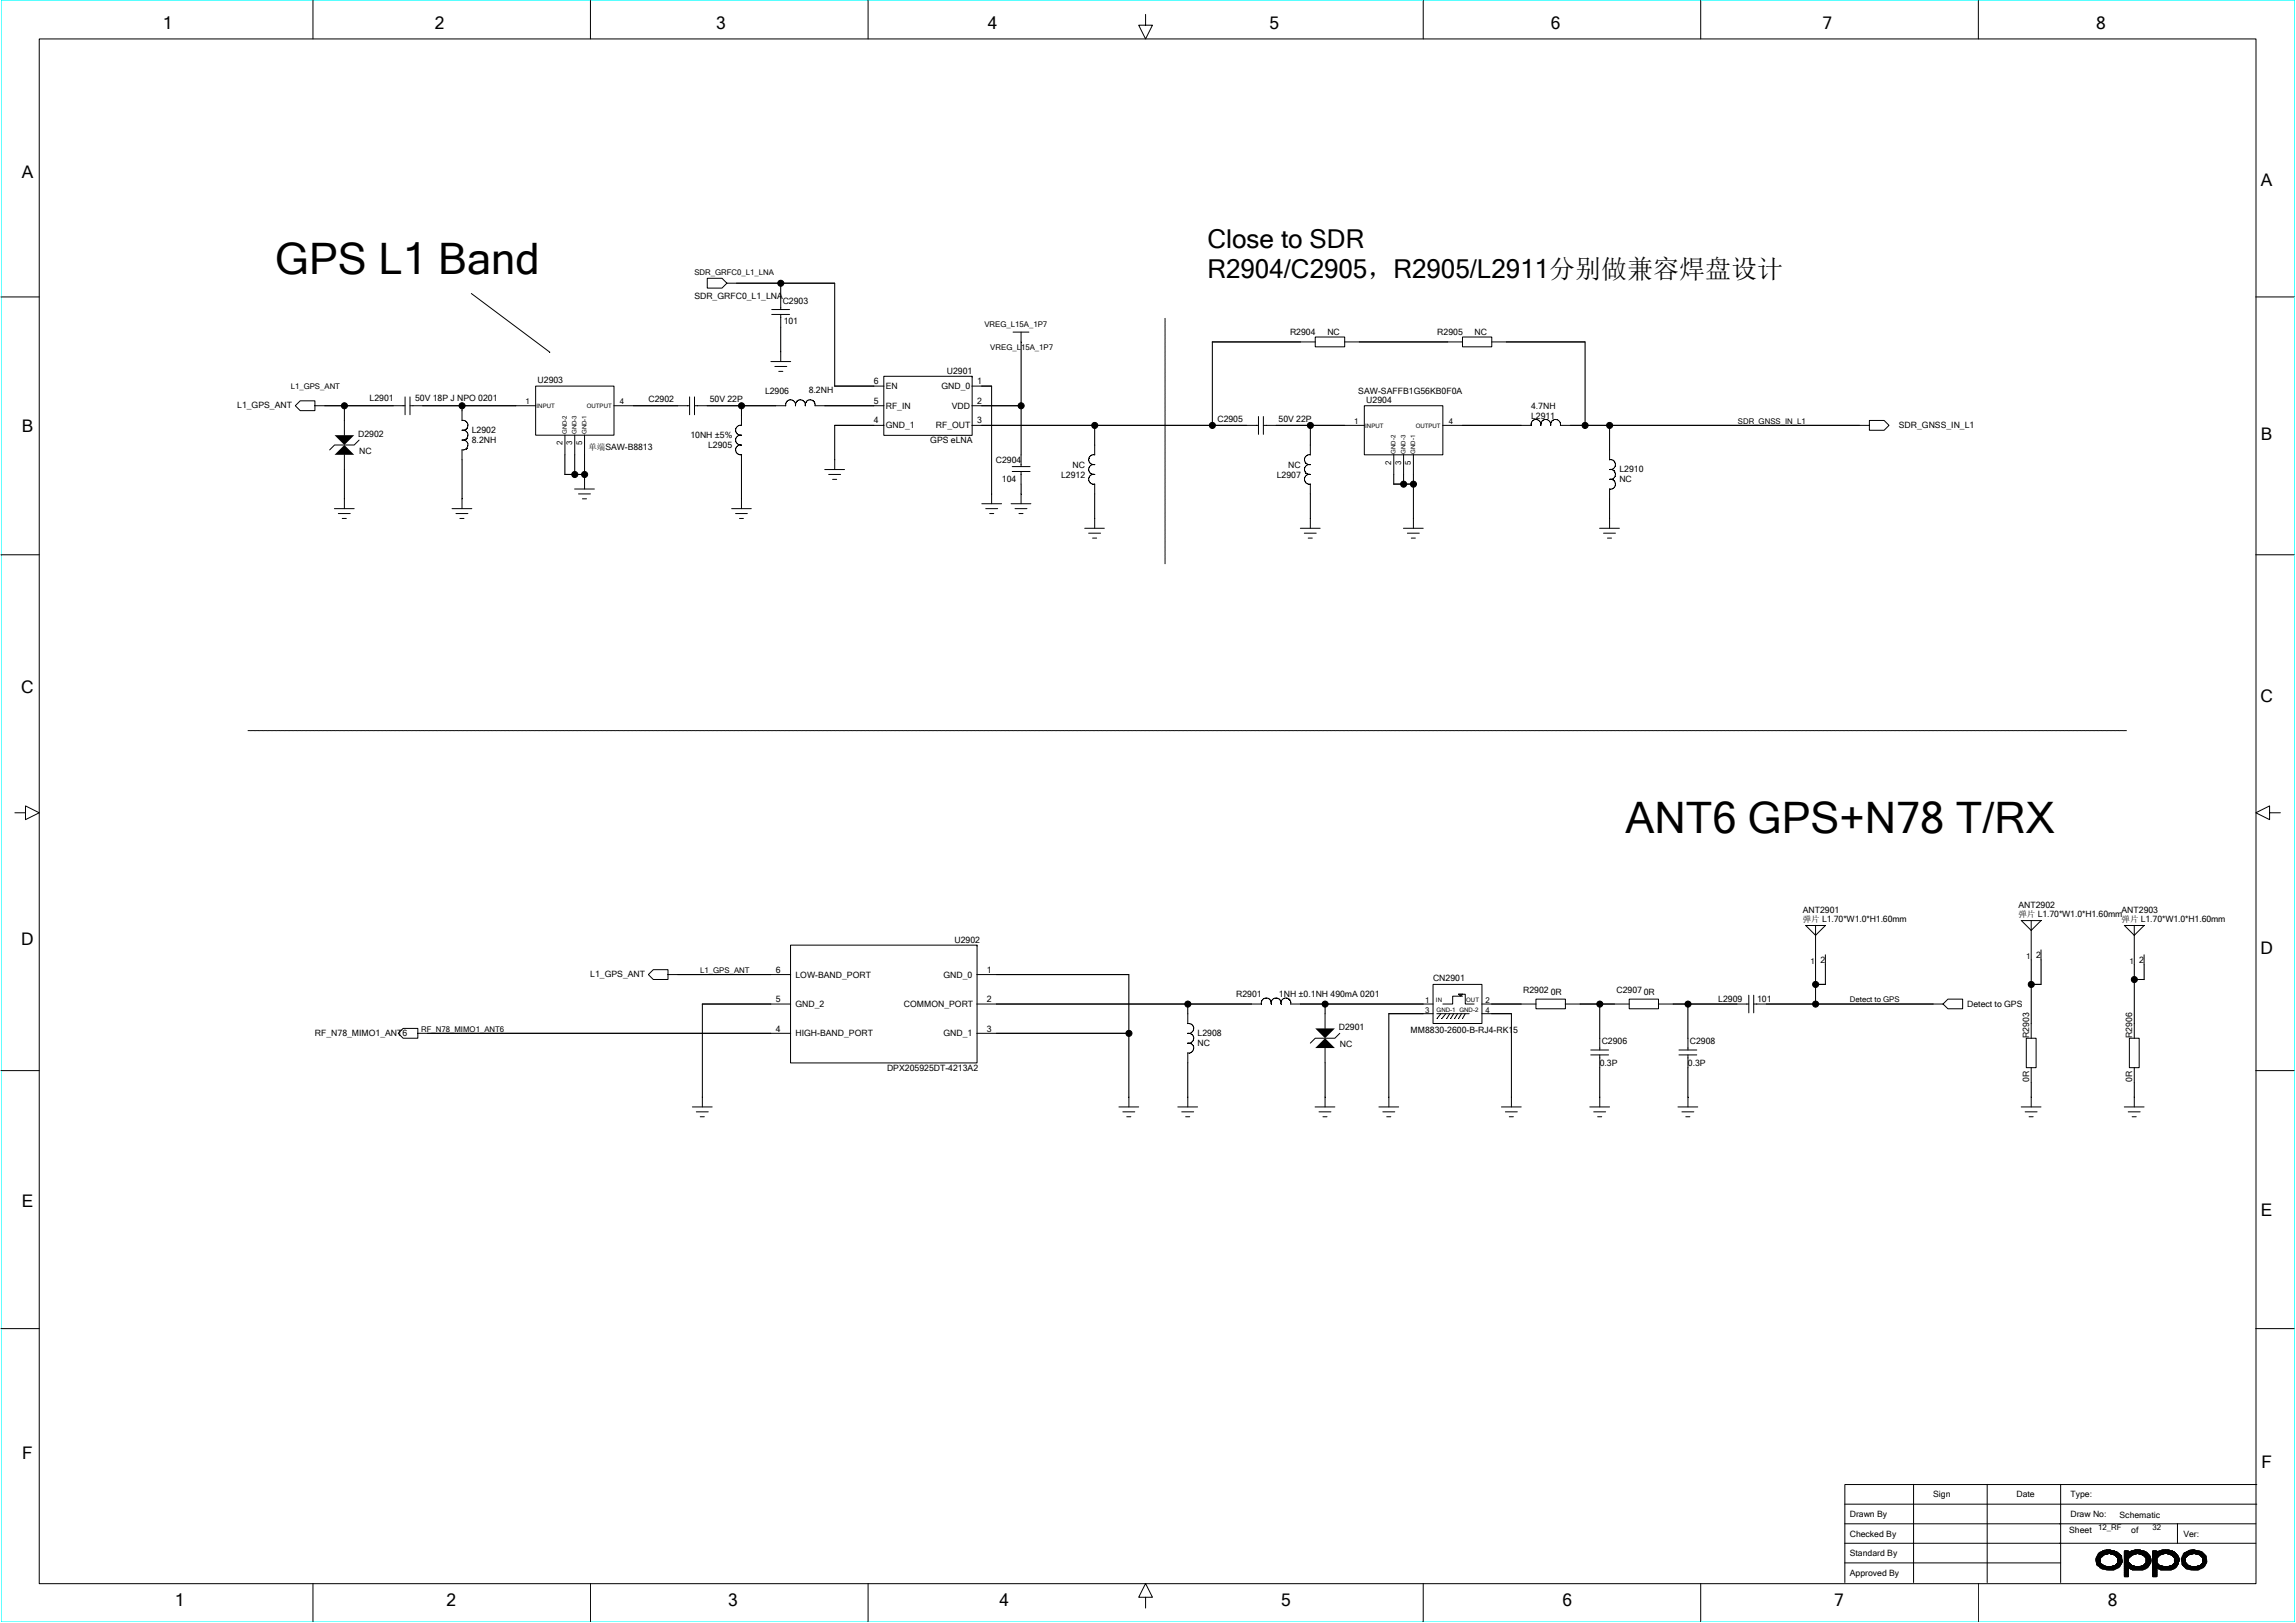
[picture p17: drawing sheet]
<svg xmlns="http://www.w3.org/2000/svg" width="297mm" height="210mm" viewBox="0 0 297 210" stroke-linecap="round" stroke-linejoin="round" font-family="sans-serif">
<defs><g id="words">
<g font-size="5.6">
<text x="35.6" y="35.5">GPS L1 Band</text>
<text x="210.3" y="107.8">ANT6 GPS+N78 T/RX</text>
</g>
<g font-size="3.4">
<text x="156.2" y="32.1">Close to SDR</text>
<text x="156.2" y="35.9">R2904/C2905，R2905/L2911分别做兼容焊盘设计</text>
</g>
<g font-size="2.2">
<text x="21.1" y="3.8">1</text>
<text x="56.2" y="3.8">2</text>
<text x="92.7" y="3.8">3</text>
<text x="127.8" y="3.8">4</text>
<text x="164.2" y="3.8">5</text>
<text x="200.6" y="3.8">6</text>
<text x="235.8" y="3.8">7</text>
<text x="271.2" y="3.8">8</text>
<text x="2.8" y="23">A</text>
<text x="292.5" y="24.1">A</text>
<text x="2.8" y="55.8">B</text>
<text x="292.5" y="57">B</text>
<text x="2.7" y="89.7">C</text>
<text x="292.4" y="90.8">C</text>
<text x="2.7" y="122.3">D</text>
<text x="292.4" y="123.5">D</text>
<text x="2.8" y="156.2">E</text>
<text x="292.5" y="157.3">E</text>
<text x="2.9" y="188.8">F</text>
<text x="292.6" y="189.9">F</text>
<text x="22.6" y="207.8">1</text>
<text x="57.8" y="207.8">2</text>
<text x="94.2" y="207.8">3</text>
<text x="129.3" y="207.8">4</text>
<text x="165.7" y="207.8">5</text>
<text x="202.2" y="207.8">6</text>
<text x="237.3" y="207.8">7</text>
<text x="272.7" y="207.8">8</text>
</g>
<g font-size="1.1">
<text x="89.8" y="38.7">SDR_GRFC0_L1_LNA</text>
<text x="101.3" y="39.3">C2903</text>
<text x="101.4" y="42">101</text>
<text x="166.9" y="43.4">R2904</text>
<text x="171.7" y="43.4">NC</text>
<text x="185.9" y="43.4">R2905</text>
<text x="190.8" y="43.4">NC</text>
<text x="30.7" y="52.8">L1_GPS_ANT</text>
<text x="47.8" y="51.8">L2901</text>
<text x="53.7" y="51.8">50V 18P J NPO 0201</text>
<text x="69.6" y="49.6">U2903</text>
<text x="83.9" y="52">C2902</text>
<text x="91.8" y="52">50V 22P</text>
<text x="99" y="51">L2906</text>
<text x="104.6" y="50.9">8.2NH</text>
<text x="113.1" y="49.7">6</text>
<text x="113.1" y="52.2">5</text>
<text x="114.6" y="50.3">EN</text>
<text x="114.6" y="52.9">RF_IN</text>
<text x="121.8" y="50.3">GND_0</text>
<text x="122.5" y="48.4">U2901</text>
<text x="123.1" y="52.9">VDD</text>
<text x="126.4" y="52.2">2</text>
<text x="126.4" y="49.7">1</text>
<text x="175.7" y="51">SAW-SAFFB1G56KB0F0A</text>
<text x="176.8" y="52.1">U2904</text>
<text x="198.1" y="52.9">4.7NH</text>
<text x="46.3" y="56.6">D2902</text>
<text x="46.5" y="58.7">NC</text>
<text x="61" y="57.3">8.2NH</text>
<text x="61" y="56.1">L2902</text>
<text x="76.1" y="58.2">单端SAW-B8813</text>
<text x="89.3" y="56.7">10NH ±5%</text>
<text x="91.6" y="58">L2905</text>
<text x="113.1" y="54.8">4</text>
<text x="114.6" y="55.4">GND_1</text>
<text x="120.4" y="57.3">GPS eLNA</text>
<text x="121.1" y="55.4">RF_OUT</text>
<text x="126.4" y="54.8">3</text>
<text x="128.8" y="59.9">C2904</text>
<text x="157.5" y="54.5">C2905</text>
<text x="165.4" y="54.5">50V 22P</text>
<text x="198.1" y="54.2">L2911</text>
<text x="245.7" y="55.4">SDR_GNSS_IN_L1</text>
<text x="129.6" y="62.4">104</text>
<text x="137.3" y="61.8">L2912</text>
<text x="138.7" y="60.5">NC</text>
<text x="165.2" y="61.8">L2907</text>
<text x="166.6" y="60.5">NC</text>
<text x="209.5" y="61.1">L2910</text>
<text x="209.5" y="62.4">NC</text>
<text x="233.2" y="118.1">ANT2901</text>
<text x="233.2" y="119.2">弹片 L1.70*W1.0*H1.60mm</text>
<text x="261.1" y="118.6">弹片 L1.70*W1.0*H1.60mm</text>
<text x="261.1" y="117.5">ANT2902</text>
<text x="274.5" y="118.1">ANT2903</text>
<text x="274.5" y="119.2">弹片 L1.70*W1.0*H1.60mm</text>
<text x="100.4" y="125.9">6</text>
<text x="123.5" y="122">U2902</text>
<text x="127.7" y="125.9">1</text>
<text x="235.5" y="124.6">2</text>
<text x="263.4" y="123.9">2</text>
<text x="276.8" y="124.6">2</text>
<text x="76.4" y="126.4">L1_GPS_ANT</text>
<text x="100.4" y="129.7">5</text>
<text x="102.9" y="130.3">GND_2</text>
<text x="102.9" y="126.5">LOW-BAND_PORT</text>
<text x="116.9" y="130.3">COMMON_PORT</text>
<text x="122.1" y="126.5">GND_0</text>
<text x="127.7" y="129.7">2</text>
<text x="159.9" y="129">R2901</text>
<text x="165.5" y="129.1">1NH ±0.1NH 490mA 0201</text>
<text x="185.4" y="127">CN2901</text>
<text x="197.1" y="128.4">R2902</text>
<text x="200.6" y="128.7">0R</text>
<text x="209.1" y="128.4">C2907</text>
<text x="212.7" y="128.7">0R</text>
<text x="222.3" y="129.7">L2909</text>
<text x="227.3" y="129.7">101</text>
<text x="254.5" y="130.3">Detect to GPS</text>
<text x="40.7" y="134.1">RF_N78_MIMO1_ANT6</text>
<text x="100.4" y="133.5">4</text>
<text x="102.9" y="134.1">HIGH-BAND_PORT</text>
<text x="122.1" y="134.1">GND_1</text>
<text x="127.7" y="133.5">3</text>
<text x="154.9" y="134.1">L2908</text>
<text x="154.9" y="135.3">NC</text>
<text x="173.2" y="133.3">D2901</text>
<text x="173.3" y="135.5">NC</text>
<text x="182.5" y="133.7">MM8830-2600-B-RJ4-RK15</text>
<text x="207" y="137.9">0.3P</text>
<text x="207.2" y="135.1">C2906</text>
<text x="218.4" y="137.9">0.3P</text>
<text x="218.6" y="135.1">C2908</text>
<text x="262.5" y="134.3" transform="rotate(-90 262.5 134.3)">R2903</text>
<text x="275.9" y="134.3" transform="rotate(-90 275.9 134.3)">R2906</text>
<text x="114.8" y="138.5">DPX205925DT-4213A2</text>
<text x="262.5" y="140" transform="rotate(-90 262.5 140)">0R</text>
<text x="275.9" y="140" transform="rotate(-90 275.9 140)">0R</text>
<text x="239.3" y="196.3">Drawn By</text>
<text x="250.1" y="193.7">Sign</text>
<text x="260.9" y="193.7">Date</text>
<text x="267.9" y="193.7">Type:</text>
<text x="267.9" y="196.3">Draw No:</text>
<text x="274.2" y="196.4">Schematic</text>
<text x="239.3" y="198.8">Checked By</text>
<text x="239.3" y="201.3">Standard By</text>
<text x="239.3" y="203.9">Approved By</text>
<text x="267.7" y="198.3">Sheet</text>
<text x="275.7" y="198.3">of</text>
<text x="282.5" y="198.8">Ver:</text>
</g>
<g font-size="1">
<text x="89.8" y="35.6">SDR_GRFC0_L1_LNA</text>
<text x="127.4" y="42.2">VREG_L15A_1P7</text>
<text x="128.1" y="45.3">VREG_L15A_1P7</text>
<text x="37.6" y="50.4">L1_GPS_ANT</text>
<text x="68" y="52.3">1</text>
<text x="80.2" y="52.3">4</text>
<text x="72.8" y="57.6" transform="rotate(-90 72.8 57.6)">2</text>
<text x="74" y="57.6" transform="rotate(-90 74 57.6)">3</text>
<text x="75.3" y="57.6" transform="rotate(-90 75.3 57.6)">5</text>
<text x="175.2" y="54.8">1</text>
<text x="187.4" y="54.8">4</text>
<text x="224.8" y="54.8">SDR_GNSS_IN_L1</text>
<text x="180" y="60.2" transform="rotate(-90 180 60.2)">2</text>
<text x="181.3" y="60.2" transform="rotate(-90 181.3 60.2)">3</text>
<text x="182.5" y="60.2" transform="rotate(-90 182.5 60.2)">5</text>
<text x="90.6" y="125.9">L1_GPS_ANT</text>
<text x="234.2" y="124.7">1</text>
<text x="262.1" y="124.1">1</text>
<text x="275.5" y="124.7">1</text>
<text x="184.4" y="129.8">1</text>
<text x="184.4" y="131.1">3</text>
<text x="192.2" y="131.1">4</text>
<text x="192.2" y="129.8">2</text>
<text x="239.3" y="129.7">Detect to GPS</text>
<text x="54.5" y="133.5">RF_N78_MIMO1_ANT6</text>
<text x="271.5" y="198">12_RF</text>
<text x="278.5" y="198">32</text>
</g>
<g font-size=".8">
<text x="69.4" y="52.8">INPUT</text>
<text x="75.9" y="52.8">OUTPUT</text>
<text x="73.3" y="56.2" transform="rotate(-90 73.3 56.2)">GND-2</text>
<text x="74.6" y="56.2" transform="rotate(-90 74.6 56.2)">GND-3</text>
<text x="75.9" y="56.2" transform="rotate(-90 75.9 56.2)">GND-1</text>
<text x="176.6" y="55.3">INPUT</text>
<text x="180.5" y="58.7" transform="rotate(-90 180.5 58.7)">GND-2</text>
<text x="181.8" y="58.7" transform="rotate(-90 181.8 58.7)">GND-3</text>
<text x="183.1" y="58.7" transform="rotate(-90 183.1 58.7)">GND-1</text>
<text x="183.2" y="55.3">OUTPUT</text>
<text x="185.8" y="129.7">IN</text>
<text x="185.9" y="130.9">GND-1 GND-2</text>
<text x="189.7" y="129.7">OUT</text>
</g>
</g></defs>
<path d="M.1 0h296.8v209.8h-296.8z" fill="none" stroke="#0ff" stroke-width=".13"/>
<g fill="none" stroke="#000" stroke-width=".13">
<path d="M5.1 5h286.8v199.9h-286.8zM40.5 .1v4.9M76.4 .1v4.9M112.3 .1v4.9M148.2 1.9v1.4h.9l-.9 1.7-.9-1.7h.9M184.1 .1v4.9M220 .1v4.9M255.9 .1v4.9M.1 38.4h5M61 38l10.1 7.6M91.5 36h1.9l.6 .6-.6 .7h-1.9zM94 36.6h14v13.4"/>
<path d="M101 36.6v3.4M291.8 38.4h5M38.8 51.9h1.9v1.2h-1.9l-.6-.6zM40.7 52.5h11.7M44.6 58.8v7M44.6 52.5v3.8M46.5 56.9l-.7 .7h-2.5l-.7 .6M52.4 51.4v2.3M53 52.5h16.3M53 51.4v2.3M59.8 52.5v1.9M59.8 58.2h.2"/>
<path d="M59.8 54.4h.1a.65 .65 0 0 1 .6 .5M59.8 58.2v7.6M60 55.7h-.2l.1-.1a.65 .65 0 0 1 .6 .6M60 56.9h-.2h.1a.66 .66 0 0 1 .6 .5M60.5 54.9v.2a.64 .64 0 0 1-.5 .6M60.5 56.2v.1a.64 .64 0 0 1-.5 .6M60.5 57.4v.2a.64 .64 0 0 1-.5 .6M69.3 50h10.1v6.3h-10.1zM73.1 56.3v5.1M74.4 56.3v5.1M75.6 56.3v7M79.4 52.5h9.8"/>
<path d="M89.2 51.4v2.3M89.8 52.5h11.9M89.8 51.4v2.3M95.8 57.6a.64 .64 0 0 0-.6 .7 .64 .64 0 0 0 .7 .5v7M95.8 56.3a.65 .65 0 0 0-.6 .7 .65 .65 0 0 0 .7 .6h-.1M95.9 52.5v2.6a.64 .64 0 0 0-.7 .6 .64 .64 0 0 0 .7 .6h-.1M99.7 46.8h2.6M99.8 40.7h2.3M99.8 40h2.3M100.2 47.4h1.6M100.8 48h.5M101 40.7v6.1"/>
<path d="M102.9 52.5a.65 .65 0 0 0-.6-.8 .65 .65 0 0 0-.7 .8M103.4 51.7a.67 .67 0 0 1 .8 .8M103.4 51.7a.69 .69 0 0 0-.5 .8M104.7 51.7a.67 .67 0 0 1 .7 .6M104.7 51.7a.69 .69 0 0 0-.5 .8M105.4 52.3v.2h9M108 55h6.4M108 50h6.4M108 55v5.7M114.3 48.7h11.5v7.6h-11.5zM125.7 55h37.1M125.7 50h2.6v15.2"/>
<path d="M125.7 52.5h6.4M125.8 48.7h.1M131.1 43h2M132.1 43v17.4M141.6 58.8a.65 .65 0 0 0-.8 .7 .65 .65 0 0 0 .8 .6 .65 .65 0 0 0-.8 .7 .65 .65 0 0 0 .8 .6 .64 .64 0 0 0-.8 .6 .64 .64 0 0 0 .8 .6v5.7M141.6 55v3.9M150.7 41.2v31.7M162.8 53.9v2.3M163.4 55h13.1M163.4 53.9v2.3M169.5 58.8a.65 .65 0 0 0-.7 .7 .65 .65 0 0 0 .7 .6M169.5 55v3.9"/>
<path d="M170.2 43.6h3.8v1.3h-3.8zM170.2 44.2h-13.4v10.9M173.9 44.2h15.3M176.5 52.5h10.2v6.3h-10.2zM180.3 58.8v3.9M181.6 58.8v3.9M182.9 58.8v9.5M186.6 55h11.5M189.2 43.6h3.8v1.3h-3.8zM193 44.2h12.1v10.9M198.6 54.3a.66 .66 0 0 1 .7 .5M198.6 54.3a.69 .69 0 0 0-.5 .8"/>
<path d="M199.3 54.8v.3M199.8 54.3a.67 .67 0 0 1 .8 .5M199.9 54.3a.64 .64 0 0 0-.6 .6M201.9 55h40M201.9 54.8a.64 .64 0 0 0-.8-.5 .64 .64 0 0 0-.5 .8M201.9 54.8v.2M208.2 59.5a.65 .65 0 0 1 .8 .6 .65 .65 0 0 1-.8 .6 .64 .64 0 0 1 .8 .7 .64 .64 0 0 1-.8 .6 .64 .64 0 0 1 .8 .6 .64 .64 0 0 1-.8 .7M208.2 55v4.5M241.8 54.4h2l.6 .6-.6 .7h-2zM.1 71.8h5M43.3 65.8h2.5M43.8 66.4h1.5"/>
<path d="M44.3 67.1h.5M58.5 65.8h2.5M59 66.4h1.5M59.5 67.1h.5M73.1 61.4h2.5M74.3 63.3h2.6M74.8 63.9h1.6M75.4 64.5h.5M94.7 65.8h2.5M95.2 66.4h1.5M95.7 67.1h.5M106.7 60.7h2.6"/>
<path d="M107.2 61.4h1.6M107.7 62h.5M127 65.2h2.6M127.5 65.8h1.6M128 66.4h.6M130.8 65.2h2.6M131 61h2.3M131 60.4h2.3M131.3 65.8h1.6M131.8 66.4h.6M132.1 61v4.2M140.3 68.3h2.6"/>
<path d="M140.8 69h1.6M141.3 69.6h.6M168.2 68.3h2.6M168.7 69h1.6M169.2 69.6h.6M169.5 61.4a.63 .63 0 0 0-.7 .6 .63 .63 0 0 0 .7 .6v5.7M169.5 60.1a.65 .65 0 0 0-.7 .7 .65 .65 0 0 0 .7 .6M180.3 62.6h2.6M181.6 68.3h2.5M182.1 69h1.5M182.6 69.6h.5M206.9 68.3h2.6"/>
<path d="M207.5 69h1.5M208 69.6h.5M208.2 63.2v5.1M291.8 71.8h5M32.1 94.5h243M1.9 105.2h1.4v-.9l1.8 .9-1.8 .8v-.8M233.6 119.7h2.6l-1.3 1.3-1.3-1.3M234.9 119.7v10.2M261.5 119.1h2.6l-1.3 1.3-1.3-1.3M262.8 119.1v15.2M274.8 119.7h2.6l-1.3 1.3-1.3-1.3M276.1 119.7v14.6"/>
<path d="M293.6 105.2v-.9l-1.8 .9 1.8 .8v-.8h1.4M.1 138.5h5M52.2 133.1h1.9v1.2h-1.9l-.7-.6zM54 133.7h48.3M84.5 125.5h1.9v1.2h-1.9l-.6-.6zM86.4 126.1h15.9M102.3 122.3h24.1v15.2h-24.1zM102.3 129.9h-11.4v13.3M126.4 126.1h19.6v17.1M126.4 129.9h36.8a.64 .64 0 0 1 .6-.8 .64 .64 0 0 1 .7 .8 .65 .65 0 0 1 .6-.8 .65 .65 0 0 1 .6 .8 .64 .64 0 0 1 .7-.8 .64 .64 0 0 1 .6 .8M126.4 133.7h19.6M126.4 122.3h.1"/>
<path d="M153.6 133.7a.65 .65 0 0 1 .8 .6 .65 .65 0 0 1-.7 .7M153.6 135a.65 .65 0 0 1 .8 .6 .65 .65 0 0 1-.7 .6M153.6 132.4h.2a.66 .66 0 0 1 .6 .5M153.7 129.9v2.5M153.7 136.2v7M154.4 132.9a.67 .67 0 0 1-.7 .8M167 129.9h18.4M171.4 129.9v3.2M171.4 135.6v7.6M173.3 133.7l-.6 .6h-2.5l-.7 .7M185.4 127.4h6.3v5h-6.3zM185.4 131.1h-5.7v12.1"/>
<path d="M185.9 131.1h4.2M186.4 131.1l-.5 .7M187 131.1l-.5 .7M187.6 131.1l-.4 .7M188.1 131.1l-.4 .7M188.6 131.1l-.4 .7M188.7 128.6l.3 .3 .2-.3M188.7 128.6h.5M188.7 128.6h.9v1.3h1.1M189.1 131.1l-.4 .7M189.2 128.9h-1.3v1h-1.2M189.6 131.1l-.4 .7"/>
<path d="M191.7 131.1h3.8v12.1M198.7 129.3h3.8v1.2h-3.8zM198.7 129.9h-7M205.8 136.5h2.3M205.8 135.8h2.3M207 136.5v6.7M207 129.9v5.9M210.8 129.3h3.8v1.2h-3.8zM210.8 129.9h-8.3M214.5 129.9h11.7M217.2 136.5h2.3M217.2 135.8h2.3"/>
<path d="M218.4 129.9v5.9M218.4 136.5v6.7M226.2 128.8v2.2M226.9 129.9h24.5M226.9 128.8v2.2M236.2 123.5v1.3M236.2 124.8v2.6h-1.3M252 129.3h1.9v1.2h-1.9l-.6-.6zM262.1 134.3h1.3v3.8h-1.3zM262.8 138.1v5.1M264.1 122.9v4.5h-1.3M275.5 134.3h1.3v3.8h-1.3z"/>
<path d="M276.1 126.7h1.3M276.1 138.1v5.1M277.4 123.5v3.2M291.8 138.5h5M89.6 143.2h2.5M90.1 143.8h1.5M90.6 144.5h.5M144.8 143.2h2.5M145.3 143.8h1.5M145.8 144.5h.5M152.4 143.2h2.5M152.9 143.8h1.5"/>
<path d="M153.4 144.5h.5M170.1 143.2h2.6M170.6 143.8h1.6M171.2 144.5h.5M178.4 143.2h2.6M178.9 143.8h1.5M179.4 144.5h.5M194.2 143.2h2.6M194.8 143.8h1.5M195.3 144.5h.5M205.7 143.2h2.5M206.2 143.8h1.5"/>
<path d="M206.7 144.5h.5M217.1 143.2h2.5M217.6 143.8h1.5M218.1 144.5h.5M261.5 143.2h2.6M262 143.8h1.5M262.5 144.5h.5M274.8 143.2h2.6M275.3 143.8h1.6M275.8 144.5h.6M.1 171.9h5M291.8 171.9h5"/>
<path d="M238.7 194.6h53.3M247.6 192v12.7M257.1 192v12.7M266.6 192v12.7M281.7 197.1v2.6M291.8 199.7h-53.1M291.8 197.1h-53.1M292 192.1h-53.3v12.6M40.5 204.9v4.9M76.4 204.9v4.9M112.3 204.9v4.9M148.2 206.7h.9l-.9-1.8-.9 1.8h.9v1.3"/>
<path d="M184.1 204.9v4.9M220 204.9v4.9M238.7 202.2h27.9M255.9 204.9v4.9M271.1 201.6h.7M271.1 201.7h.6M271.1 201.8h.6M271.1 202h.6M271.1 202.1h.6M271.3 201.3h.8M271.3 202.3h.6M271.3 202.5h.8"/>
<path d="M271.3 202.2h.4M271.3 201.4v1.1M271.4 202.6h.8M271.4 202.5v-1.3v1.4h.7M271.5 202.2v.4h.8M271.5 200.9a2.21 2.21 0 0 1 3 .4l.1 .8-.4 .6-.8 .4h-.6l-.9-.1-.6-.5-.1-.8zM271.5 201v1.6v-1.5v.1M271.7 201.6l.5-.4 .6-.3 .8 .3 .4 .4v.6l-.4 .4-.8 .1-.6-.1-.5-.4zM271.7 200.9v1.8M271.7 200.8h2.2M271.8 200.8v.7M271.8 202.3v.5"/>
<path d="M271.9 202.5v.5h1.9M271.9 200.8v.6h-.6M272.1 202.4v.6M272.1 200.7v.5M272.1 200.7h1.4M272.2 200.7v.5h-.8M272.3 202.6v.4M272.3 200.7v.4M272.3 200.6h.8M272.4 202.7v.4M272.4 200.7v.4M272.5 203.1h1.1"/>
<path d="M272.6 202.7v.4M272.6 200.5v.6M272.7 202.7v.4M272.7 200.5v.6h-1.3M272.8 202.7v.4M272.8 200.5v.4M272.9 202.7v.4M272.9 200.5v.4M273.1 202.7v.4M273.1 200.5v.6h1.1M273.2 202.7v.4M273.2 200.7v.4"/>
<path d="M273.3 202.6v.5M273.3 200.7v.4M273.4 202.6h.9M273.4 202.6v.5M273.4 200.7v.4M273.4 201.2h1M273.6 202.6v.4M273.6 200.7v.5M273.7 200.8v.5h.8M273.7 202.4v.6h-1.5v-.4M273.8 200.8v.6h.7M273.8 202.3v.5"/>
<path d="M273.9 201.8h.7M273.9 202h.7M273.9 202.1h.7M273.9 202.2h.6M273.9 201.7h.6M274 202.2v.6M274 200.8v.8h.5M274 200.9h-2.5M274.1 200.9v1.9h-2.5M274.2 201v1.7h-2.6M274.3 201.2v1.3h-.6M274.5 201.3v1h-.7"/>
<path d="M274.8 200.8h2.8M274.8 200.9h3M274.8 203h.6M274.8 203.1h.6M274.8 200.7h.6M274.8 203.2h.6M274.8 203.3h.6M274.8 203.5h.6M274.8 203.6h.6M274.8 203.7h.6M274.8 203.9h.6M274.8 201.2h1.2"/>
<path d="M274.8 202.6h1.1M274.8 202.5h.9M274.8 202.3h.8M274.8 202.2h.7M274.8 201.6h.6M274.8 201.7h.6M274.8 201.8h.6M274.8 202h.6M274.8 202.1h.6M274.8 200.7h.6v.2v-.1h.1a2.27 2.27 0 0 1 2.3 .1 1.03 1.03 0 0 1 .2 1.6l-.2 .3-.5 .3h-1.4l-.5-.3v1.2h-.6zM274.8 200.7v3.3M275 200.7v3.3"/>
<path d="M275.1 200.7v3.3M275.2 200.7v3.3M275.4 201.6l.5-.4 .6-.3 .8 .3 .3 .4v.6l-.3 .4-.8 .1-.6-.1-.5-.4zM275.4 200.7v3.3h-.6M275.5 200.8v.8M275.5 202.2v.6M275.6 200.8v.6h-.8M275.6 202.3v.7h2M275.7 200.7h1.7M275.7 200.7v.6h-.9M275.7 202.4v.6M275.9 200.7v.5"/>
<path d="M275.9 202.6v.5h1.4v-.5M276 200.7v.4M276 202.6v.5M276.1 202.6v.5M276.1 200.5v.6M276.2 200.6h.7M276.2 202.7v.4M276.2 200.5v.6h-1.4M276.4 202.7v.4M276.4 200.5v.6M276.5 202.7v.4M276.5 200.5v.4"/>
<path d="M276.6 202.7v.4M276.6 200.5v.6M276.7 201.1h1.2M276.8 202.7v.4M276.8 200.5v.6M276.9 202.7v.4M276.9 200.5v.6M277 202.6v.5M277 200.7v.4M277.1 201.2h.9v1.4M277.1 202.6h.8M277.1 202.6v.5"/>
<path d="M277.1 200.7v.4M277.3 200.7v.5M277.4 202.5h.6M277.4 202.4v.6M277.4 200.7v.6h.7v1h-.6M277.5 202.3v.7M277.5 200.8v.6h.6M277.6 202.2h.7M277.6 201.7h.7M277.6 201.8h.7M277.6 202.1h.7M277.6 202.2v.6"/>
<path d="M277.6 200.8v.8h.5M277.8 200.9v1.9h-3M277.9 201v1.7h-3.1M278.3 201.8v.2h-.7M278.5 203h.5M278.5 203.1h.5M278.5 203.2h.5M278.5 203.3h.5M278.5 203.5h.5M278.5 203.6h.5M278.5 203.7h.5M278.5 203.9h.5"/>
<path d="M278.5 200.9h3M278.5 200.8h2.8M278.5 200.7h.5M278.5 201.2h1M278.5 202.6h1M278.5 202.5h.8M278.5 202.3h.7M278.5 202.2h.5M278.5 201.6h.5M278.5 201.7h.5M278.5 201.8h.5M278.5 202h.5"/>
<path d="M278.5 202.1h.5M278.5 200.7h.5v.2v-.1h.2a2.17 2.17 0 0 1 2.4 .3l.1 .2a.49 .49 0 0 1 .1 .8v.2a1.37 1.37 0 0 1-.9 .8h-1.4l-.5-.3v1.2h-.5zM278.5 200.7v3.3M278.7 200.7v3.3M278.8 200.7v3.3M278.9 200.7v3.3M279 200.7v3.3h-.5M279.2 202.3v.5M279.2 200.8v.6h-.7M279.3 202.4v.6h2M279.3 200.7v.6h-.8M279.4 200.7h1.7"/>
<path d="M279.4 202.6v.4M279.4 200.7v.5M279.4 201.2l.8-.3 .7 .3 .4 .4v.6l-.4 .4-.7 .1-.8-.1-.4-.4v-.6zM279.5 202.6v.5M279.5 200.7v.4M279.7 202.6v.5M279.7 200.5v.6M279.8 202.6v.5M279.8 200.5v.6h-1.3M279.9 202.7v.4M279.9 200.5v.6M280.1 202.7v.4"/>
<path d="M280.1 200.5v.4M280.2 202.7v.4M280.2 200.5v.4M280.3 202.7v.4M280.3 200.5v.4M280.4 201.1h1.2M280.4 202.7v.4M280.4 200.5v.6M280.6 202.7v.4M280.6 200.5v.6M280.7 202.6v.5M280.7 200.5v.6"/>
<path d="M280.8 201.2h.9v1.4M280.8 202.6v.5M280.8 200.7v.4M280.8 202.6h.8M280.9 202.6v.5h-1.4M280.9 200.7v.5M281 202.5h.7M281.1 202.4v.6M281.1 200.7v.6h.7v1h-.6M281.2 202.3v.7M281.2 200.8v.6h.6M281.3 201.6h.7"/>
<path d="M281.3 201.7h.7M281.3 201.8h.7M281.3 202h.7M281.3 202.2h.6M281.3 202.1h.5M281.3 200.8v2M281.4 200.9v1.9h-2.9M281.6 201v1.7h-3.1M282.2 201.7h.5M282.2 201.8h.5M282.2 202h.5M282.3 201.6h.4"/>
<path d="M282.3 202.3h.6M282.3 202.2h.4M282.3 201.3v1.2h.7M282.3 202.1h.4M282.4 201.2h.8M282.5 201v1.6h.7M282.6 200.9h2.4M282.6 200.9v1.8h2.5v-1.7M282.6 200.9a2.03 2.03 0 0 1 2.8 .4l.1 .8-.4 .6-.8 .4-1.5-.1-.5-.5-.1-.8zM282.7 201.6l.4-.4 .7-.3 .8 .3 .4 .4v.6a1.52 1.52 0 0 1-2.3 0zM282.7 200.9v1.9h2.3M282.8 200.8h2.1"/>
<path d="M282.8 202.2v.8h1.8v-.4M282.8 200.8v.6h-.5M283 202.3v.7M283 200.8v.5h-.6M283.1 200.7h1.2M283.1 202.4v.6M283.1 200.7v.5M283.2 202.6v.4M283.2 200.7v.4M283.3 200.6h.7M283.3 202.6v.5M283.3 200.7v.4"/>
<path d="M283.5 200.7v.4M283.6 202.7v.4M283.6 200.5v.6h-1M283.7 202.7v.4M283.7 200.5v.6M283.8 202.7v.4M283.8 200.5v.4M284 202.7v.4M284 200.5v.6M284.1 201.1h1M284.1 200.7v.4M284.1 202.7v.4"/>
<path d="M284.2 200.7v.4M284.2 202.7v.4M284.3 200.7v.4M284.3 202.6v.5M284.5 200.7v.4M284.5 202.6v.5h-1v-.4M284.6 201.2h.6v1.4h-.9M284.6 200.7v.5M284.7 202.5h.5M284.7 200.8v.5h.7v1h-.6M284.7 202.4v.6M284.9 200.8v.6h.5"/>
<path d="M284.9 202.3v.5M285 201.8h.5M285 202h.5M285 202.1h.5M285 202.2h.4M285 201.6h.4M285 201.7h.4M285 200.9v1.9"/>
<circle cx="101" cy="36.6" r=".39"/>
<circle cx="44.6" cy="52.5" r=".39"/>
<circle cx="59.8" cy="52.5" r=".39"/>
<circle cx="95.9" cy="52.5" r=".39"/>
<circle cx="132.1" cy="52.5" r=".39"/>
<circle cx="141.6" cy="55" r=".39"/>
<circle cx="156.9" cy="55" r=".39"/>
<circle cx="169.5" cy="55" r=".39"/>
<circle cx="205.1" cy="55" r=".39"/>
<circle cx="208.2" cy="55" r=".39"/>
<circle cx="74.4" cy="61.4" r=".39"/>
<circle cx="75.6" cy="61.4" r=".39"/>
<circle cx="181.6" cy="62.6" r=".39"/>
<circle cx="182.9" cy="62.6" r=".39"/>
<circle cx="146.1" cy="133.7" r=".39"/>
<circle cx="153.7" cy="129.9" r=".39"/>
<circle cx="171.4" cy="129.9" r=".39"/>
<circle cx="207" cy="129.9" r=".39"/>
<circle cx="218.4" cy="129.9" r=".39"/>
<circle cx="234.9" cy="127.4" r=".39"/>
<circle cx="234.9" cy="129.9" r=".39"/>
<circle cx="262.8" cy="127.4" r=".39"/>
<circle cx="276.1" cy="126.7" r=".39"/>
</g>
<g fill="#000">
<path d="M101 36.6v1.9zM44.6 52.5v1.9zM59.8 52.5v.6zM95.9 52.5v1.3zM127 50h1.3zM203.2 55h1.9zM73.1 61.4h1.3zM74.4 61.4h1.2zM75.6 61.4v.6zM132.1 62.6v1.3zM180.3 61.4v1.2zM180.3 62.6h1.3z"/>
<path d="M181.6 61.4v1.2zM181.6 62.6h1.3zM182.9 61.4v1.2zM153.7 129.9v1.2zM171.4 129.9v1.2zM207 129.9h1.9zM216.5 129.9h1.9zM234.9 127.4h1.3zM262.8 127.4h1.3zM276.1 126.7h1.3zM276.1 124.8v1.9zM277.4 124.8v1.9z"/>
<path d="M262.8 140v1.9zM276.1 140v1.9z"/>
</g>
<g fill="#000">
<path d="M43.3 56.3h2.5l-1.2 1.3zM44.6 57.6l1.2 1.2h-2.5zM170.2 133.1h2.5l-1.3 1.2zM171.4 134.3l1.3 1.3h-2.5z"/>
<circle cx="101" cy="36.6" r=".4"/>
<circle cx="44.6" cy="52.5" r=".4"/>
<circle cx="59.8" cy="52.5" r=".4"/>
<circle cx="95.9" cy="52.5" r=".4"/>
<circle cx="132.1" cy="52.5" r=".4"/>
<circle cx="141.6" cy="55" r=".4"/>
<circle cx="156.8" cy="55" r=".4"/>
<circle cx="169.5" cy="55" r=".4"/>
<circle cx="205.1" cy="55" r=".4"/>
<circle cx="208.2" cy="55" r=".4"/>
<circle cx="74.4" cy="61.4" r=".4"/>
<circle cx="75.6" cy="61.4" r=".4"/>
<circle cx="181.6" cy="62.6" r=".4"/>
<circle cx="182.9" cy="62.6" r=".4"/>
<circle cx="146" cy="133.7" r=".4"/>
<circle cx="153.7" cy="129.9" r=".4"/>
<circle cx="171.4" cy="129.9" r=".4"/>
<circle cx="207" cy="129.9" r=".4"/>
<circle cx="218.4" cy="129.9" r=".4"/>
<circle cx="234.9" cy="127.4" r=".4"/>
<circle cx="234.9" cy="129.9" r=".4"/>
<circle cx="262.8" cy="127.4" r=".4"/>
<circle cx="276.1" cy="126.7" r=".4"/>
</g>
<use href="#words"/>
</svg>
